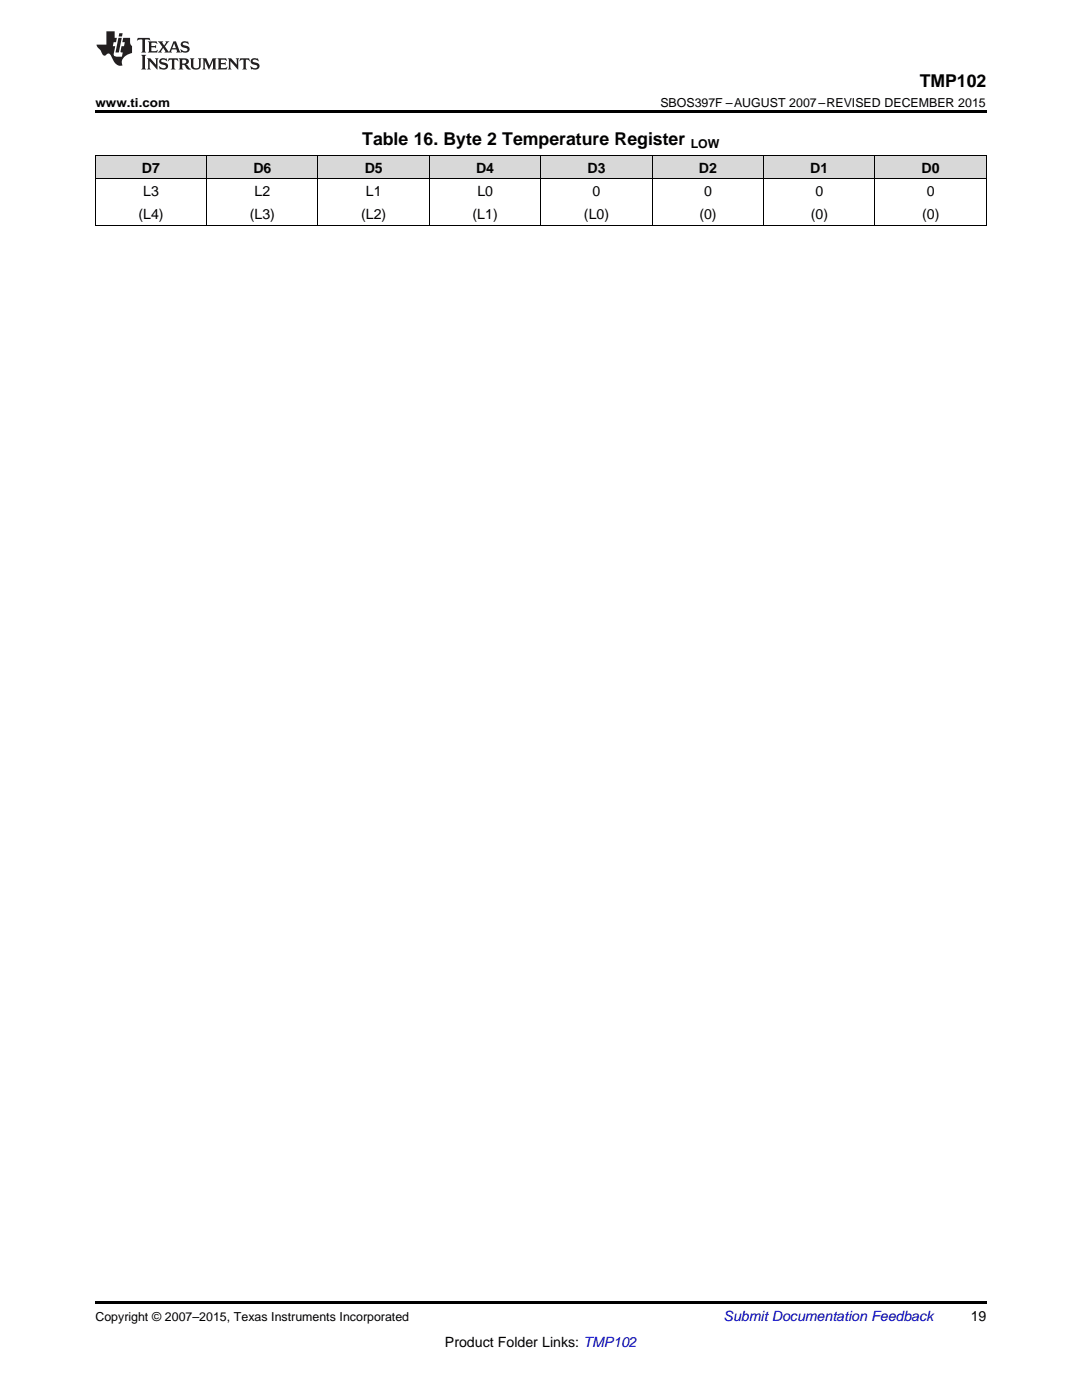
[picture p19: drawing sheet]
<svg xmlns="http://www.w3.org/2000/svg" width="216mm" height="279mm" viewBox="0 0 216 279" stroke-linecap="round" stroke-linejoin="round" font-family="sans-serif">
<defs><g id="words">
<g font-size="3.5">
<text x="183.5" y="17.3">TMP102</text>
<text x="72.3" y="28.9">Table 16. Byte 2 Temperature Register</text>
</g>
<g font-size="2.8">
<text x="28.3" y="34.4">D7</text>
<text x="50.6" y="34.4">D6</text>
<text x="72.8" y="34.4">D5</text>
<text x="95" y="34.4">D4</text>
<text x="117.2" y="34.4">D3</text>
<text x="139.5" y="34.4">D2</text>
<text x="161.7" y="34.4">D1</text>
<text x="183.9" y="34.4">D0</text>
<text x="28.6" y="39.1">L3</text>
<text x="50.8" y="39.1">L2</text>
<text x="73" y="39.1">L1</text>
<text x="95.2" y="39.1">L0</text>
<text x="118.3" y="39.1">0</text>
<text x="140.5" y="39.1">0</text>
<text x="162.7" y="39.1">0</text>
<text x="184.9" y="39.1">0</text>
<text x="27.6" y="43.7">(L4)</text>
<text x="49.8" y="43.7">(L3)</text>
<text x="72.1" y="43.7">(L2)</text>
<text x="94.3" y="43.7">(L1)</text>
<text x="116.5" y="43.7">(L0)</text>
<text x="139.6" y="43.7">(0)</text>
<text x="161.8" y="43.7">(0)</text>
<text x="184" y="43.7">(0)</text>
<text x="193.7" y="263.6">19</text>
<text x="88.8" y="268.9">Product Folder Links: TMP102</text>
</g>
<text font-size="2.8" fill="#0000c8" x="144.4" y="263.6">Submit Documentation Feedback</text>
<g font-size="2.5">
<text x="19" y="21.4">www.ti.com</text>
<text x="131.8" y="21.4">SBOS397F –AUGUST 2007–REVISED DECEMBER 2015</text>
<text x="137.8" y="29.6">LOW</text>
<text x="19" y="263.6">Copyright © 2007–2015, Texas Instruments Incorporated</text>
</g>
</g></defs>
<g fill="#d8d8d8">
<path d="M19 31h22.3v4.7h-22.3z"/>
<path d="M41.3 31h22.2v4.7h-22.2z"/>
<path d="M63.5 31h22.2v4.7h-22.2z"/>
<path d="M85.7 31h22.2v4.7h-22.2z"/>
<path d="M107.9 31h22.3v4.7h-22.3z"/>
<path d="M130.2 31h22.2v4.7h-22.2z"/>
<path d="M152.4 31h22.2v4.7h-22.2z"/>
<path d="M174.6 31h22.2v4.7h-22.2z"/>
</g>
<path d="M19 22h177.8v.5h-177.8zM19 45h.2zM63.4 45h.1zM85.6 45h.1zM107.8 45h.1zM130.1 45h.1zM152.3 45h.1zM174.5 45h.1zM196.7 45h.1zM19 259.7h177.8v.5h-177.8z" fill="#000"/>
<path d="M19 35.6h177.8M19 31h177.8M19.1 31v14M41.2 31v14M63.4 31v14M85.7 31v14M107.9 31v14M130.1 31v14M152.3 31v14M174.6 31v14M196.8 31v14M19 45h177.8" fill="none" stroke="#000" stroke-width=".2"/>
<g fill="#231f20">
<path d="M27.5 7.6l-.1 .5 .4-.2h.6v.1v2.1l-.2 .4h1l-.3-.4v-2.1l.1-.1h.5l.5 .2-.2-.5zM29.5 8.3l.2 .3v1.5l-.2 .4h1.8l.2-.6a1.04 1.04 0 0 1-1.3 .2v-.7h.6l.3 .2v-.6l-.3 .2h-.6v-.6l.8-.1 .4 .3-.2-.5zM31.5 8.3l.9 1.1-.9 1.1h.8l-.2-.2 .5-.7 .4 .7-.2 .2h1.5l-.1-.2 .1-.4h.9l.1 .4-.2 .2h1l-.3-.3-.7-1.9h-.5l-.9 2-.8-1 .9-1h-.8l.1 .3-.3 .5-.4-.6 .2-.2zM34.7 8.6l.4 1h-.7zM36.3 8.4a.63 .63 0 0 0-.2 .7 .63 .63 0 0 0 .6 .4l.6 .2 .1 .2a.75 .75 0 0 1-.7 .4 .75 .75 0 0 1-.6-.5l.1 .7 .1-.1a1.11 1.11 0 0 0 1.5-.6 1.13 1.13 0 0 0-1.2-.8l-.1-.4a1.04 1.04 0 0 1 1.2 .2l-.2-.5-.1 .1-.5-.2zM28.2 10.9l.2 .4v2.2l-.2 .4h1l-.3-.4v-2.2l.3-.4zM29.3 11.6l.3 .4v1.5l-.3 .4h.8l-.2-.4v-1.3l1.5 1.7v-1.9l.2-.4h-.7l.2 .4v.9l-1.1-1.3zM32 11.8a.62 .62 0 0 0-.2 .7 .62 .62 0 0 0 .6 .4l.6 .1 .1 .3a.76 .76 0 0 1-.7 .3 .76 .76 0 0 1-.6-.4l.1 .7 .1-.1a1.11 1.11 0 0 0 1.5-.6 1.13 1.13 0 0 0-1.2-.8l-.1-.4a1.04 1.04 0 0 1 1.2 .2l-.2-.6-.1 .1-.5-.1zM33.7 11.6l-.2 .6a.61 .61 0 0 1 .8-.3v1.6l-.2 .4h.9l-.2-.4v-1.6a.63 .63 0 0 1 .8 .3l-.2-.6zM35.6 11.6l.3 .4v1.5l-.3 .4h1l-.2-.2v-.8l.5 .2a.76 .76 0 0 0 1.2 .7l-1-1a.58 .58 0 0 0 .6-.5 .58 .58 0 0 0-.5-.6zM36.4 11.9h.1a.45 .45 0 0 1 .5 .1 .45 .45 0 0 1 .1 .5l-.7 .2zM37.9 11.6l.2 .2a2.17 2.17 0 0 0 .3 1.9 .99 .99 0 0 0 1.6-.6v-1.1l.2-.4h-.7l.2 .2a1.92 1.92 0 0 1-.2 1.8 .6 .6 0 0 1-.9-.5v-1.1l.2-.4zM40.4 11.6l.2 .4v1.5l-.2 .4h.7l-.2-.4v-1.4l.8 1.8 .8-1.8v1.4l-.2 .4h.9l-.2-.4v-1.5l.2-.4h-.8l-.6 1.5-.6-1.5zM43.4 11.6l.2 .4v1.5l-.2 .4h1.8l.2-.6a1.04 1.04 0 0 1-1.3 .1v-.6h.5l.4 .2v-.6l-.4 .2h-.5v-.7h.8l.3 .3-.1-.6zM45.5 11.6l.2 .4v1.5l-.2 .4h.7l-.2-.4v-1.3l1.5 1.7v-1.9l.2-.4h-.7l.2 .4v.9l-1.1-1.3zM47.9 11.6l-.1 .6a.61 .61 0 0 1 .8-.3v1.6l-.3 .4h1l-.3-.4 .1-1.6a.63 .63 0 0 1 .7 .3l-.1-.6zM50.2 11.8a.62 .62 0 0 0-.2 .7 .62 .62 0 0 0 .6 .4l.6 .1 .2 .3a.76 .76 0 0 1-.8 .3 .76 .76 0 0 1-.6-.4l.1 .7 .2-.1a1.11 1.11 0 0 0 1.5-.6 1.13 1.13 0 0 0-1.3-.8l-.1-.4a1.04 1.04 0 0 1 1.2 .2l-.1-.6-.2 .1-.5-.1z"/>
<path d="M21.2 6.3v2.6h-1.9l.1 .4 .7 .9a.91 .91 0 0 0 1 .8 .56 .56 0 0 1 .5-.3 .56 .56 0 0 1 .5 .3l.4 .8a1.53 1.53 0 0 0 1.9 1.2 1.54 1.54 0 0 1 1-2.1l.9-.3v-1.4a1.52 1.52 0 0 1-.3-1.6h-1.4l-.2 .8h.5l-.2 .8h-.4l-.2 1v.2l.4 .1-.2 .8a1.93 1.93 0 0 1-1.6-.3l.3-1.8h-.5l.2-.8h.4l.2-.8h-.4v-1.3zM23.6 7.6l-.6 2.9h.7l.6-2.9zM23.8 6.6l-.1 .7h.6l.2-.7z"/>
</g>
<use href="#words"/>
</svg>
